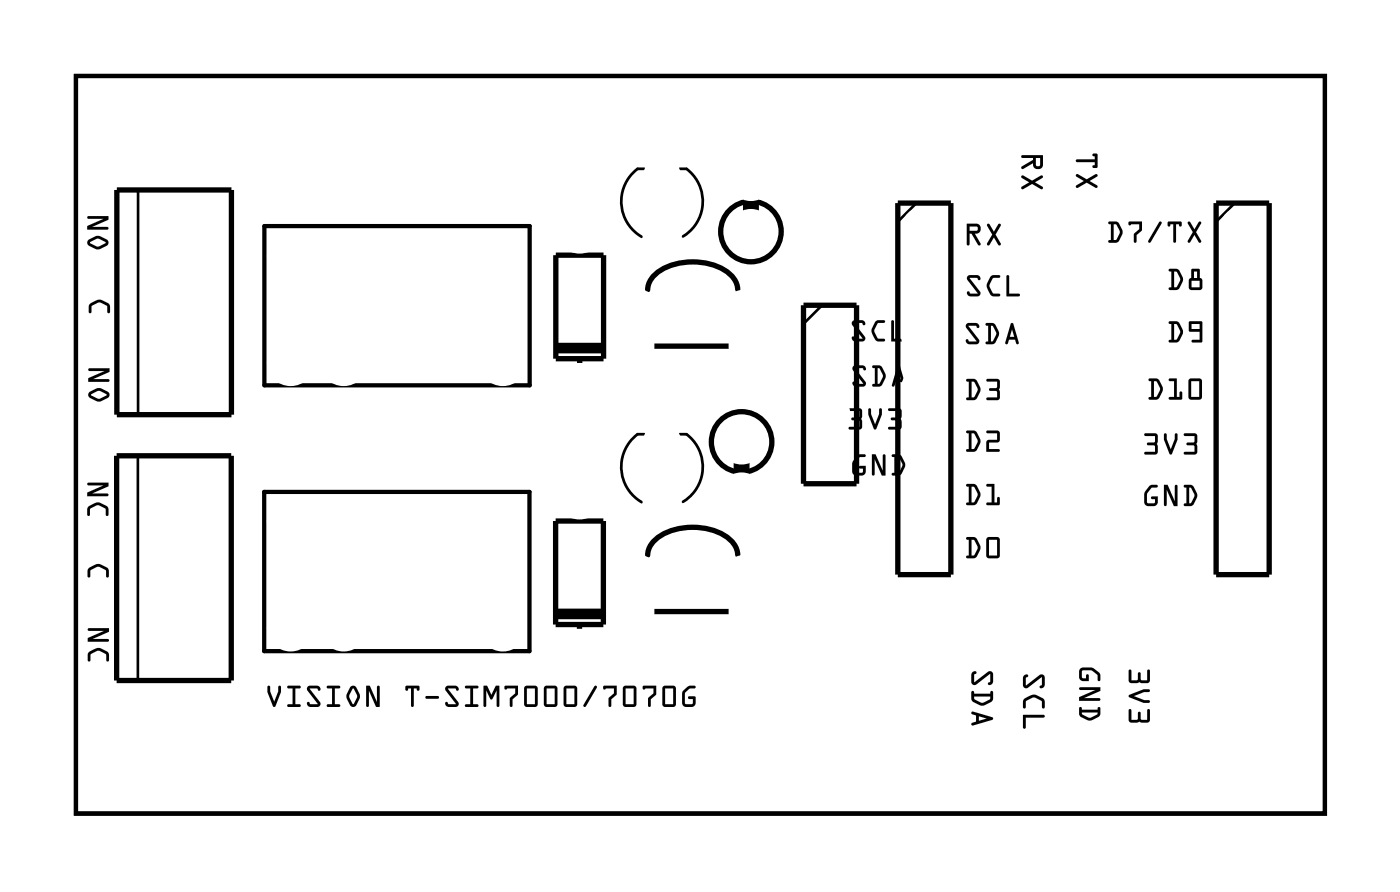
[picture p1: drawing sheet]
<svg xmlns="http://www.w3.org/2000/svg" width="67mm" height="43mm" viewBox="0 0 67 43" stroke-linecap="round" stroke-linejoin="round" font-family="sans-serif">
<path d="M3.6 3.6h59.8v35.3h-59.8zM12.7 10.8h12.7v7.6h-12.7zM12.6 23.5h12.7v7.7h-12.7z" fill="none" stroke="#000" stroke-width=".2"/>
<g fill="#000">
<path d="M4.3 14.5l.4-.2 .2 .1 .3 .2 .1 .3h-.2v-.3l-.3-.1-.4 .1v.3l-.1 .1zM35.7 9.6h.5v.5h-.5zM4.3 27.2l.3-.2h.2l.4 .2v.4h-.1v-.3l-.4-.2-.4 .2v.3h-.1zM35.3 22.2h.5v.5h-.5z"/>
<path d="M3.6 3.6h59.8v35.3h-59.8zM3.6 3.6v35.3h59.8v-35.3z"/>
<path d="M4.2 10.4l1-.1v.2l-.8 .4h.7h.1l-1 .1v-.2l.8-.3h-.8zM4.2 11.5l.5-.2 .4 .2a.17 .17 0 0 1 0 .3l-.5 .1-.4-.2zM4.3 11.6l.4 .2 .4-.2-.4-.2z"/>
<path d="M4.2 10.4l1-.1v.2l-.8 .4h.7h.1l-1 .1v-.2l.8-.3h-.8zM4.2 10.4v.1h.8l-.8 .3v.2l1-.1h-.1h-.7l.8-.4v-.2zM4.2 11.5l.6-.2 .3 .2 .1 .2-.4 .2h-.2l-.4-.2zM4.2 11.5v.2l.4 .2h.2l.4-.2-.1-.2-.3-.2zM4.3 11.6l.4 .2 .4-.2-.4-.2zM4.3 11.6l.4-.2 .4 .2-.4 .2z"/>
<path d="M4.2 17.6h1v.2l-.7 .3h.7v.1l-1 .1v-.2l.8-.3h-.7zM4.3 18.8l.4-.2 .4 .1a.17 .17 0 0 1 0 .3l-.4 .2-.4-.2zM4.4 18.9l.3 .2 .4-.2-.4-.2z"/>
<path d="M4.2 17.6h1v.2l-.7 .3h.7v.1l-1 .1v-.2l.8-.3h-.7zM4.2 17.6l.1 .2h.7l-.8 .3v.2l1-.1v-.1h-.7l.7-.3v-.2zM4.3 18.8l.4-.2 .4 .1a.17 .17 0 0 1 0 .3l-.4 .2-.4-.2zM4.3 18.8v.2l.4 .2h.2l.3-.3v-.1l-.4-.2zM4.4 18.9l.3 .2 .4-.2-.4-.2zM4.4 18.9l.3-.2 .4 .2-.4 .2z"/>
<path d="M4.3 14.5l.4-.2 .2 .1 .3 .2 .1 .3h-.2v-.3l-.3-.1-.4 .1v.3l-.1 .1zM4.3 14.5v.5l.1-.1v-.3l.4-.1 .3 .1v.3h.2l-.1-.3-.3-.2-.2-.1z"/>
<path d="M40.8 15.4l.5-.1 .1 .1v.2l-.1-.1h-.4l.5 .6-.1 .2h-.3l-.2-.1v-.1l.2 .1h.3l-.5-.6zM40.8 15.4v.2l.5 .6h-.3l-.2-.1v.1l.2 .1h.3l.1-.2-.5-.6h.4l.1 .1v-.2l-.1-.1zM41.9 15.4h.5h-.1l-.3 .1-.1 .3 .1 .4h.3v.1h-.3l-.2-.3-.1-.2zM41.9 15.4l-.2 .4 .1 .2 .2 .3h.3v-.1h-.3l-.1-.4 .1-.3 .3-.1h.1zM42.7 15.3l.1 .1v.8h.5v.1h-.6zM42.7 15.3v1h.6v-.1h-.5v-.8z"/>
<path d="M40.8 15.4l.5-.1 .1 .1v.2l-.1-.1h-.4l.5 .6-.1 .2h-.3l-.2-.1v-.1l.2 .1h.3l-.5-.6zM41.9 15.4l.4-.1 .1 .1-.4 .1-.1 .3 .1 .4h.4l-.1 .1h-.2a.6 .6 0 0 1-.3-.6zM42.7 15.3l.1 .1v.8h.5v.1h-.6z"/>
<path d="M40.9 17.5h.4l.1 .1v.1l-.1-.1h-.4l.6 .7-.1 .2h-.4l-.2-.1 .1-.1 .1 .1h.3l-.5-.7zM40.9 17.5l-.1 .2 .5 .7h-.3l-.1-.1-.1 .1 .2 .1h.4l.1-.2-.6-.7h.4l.1 .1v-.1l-.1-.1zM41.8 17.5h.4l.2 .4v.2l-.3 .4h-.3l.1-.1v-.8h-.1zM41.8 17.5v.1h.1v.8l-.1 .1h.3l.3-.4v-.2l-.2-.4zM42 17.6l.1 .8 .2-.4-.2-.3zM42 17.6l.1 .1 .2 .3-.2 .4zM43 17.5h.1l.2 1-.1-.2h-.3l-.1 .2h-.1zM43 17.5l-.3 1h.1l.1-.2h.3l.1 .2-.2-1zM43 17.8l-.1 .3h.2zM43 17.8l.1 .3h-.2z"/>
<path d="M40.9 17.5h.4l.1 .1v.1l-.1-.1h-.4l.6 .7-.1 .2h-.4l-.2-.1 .1-.1 .1 .1h.3l-.5-.7zM41.8 17.5h.4a.6 .6 0 0 1 0 .9l-.1 .1h-.3l.1-.1v-.8h-.1zM42 17.6l.1 .8 .2-.4-.2-.3zM43 17.5h.1l.2 1-.1-.2h-.3l-.1 .2h-.1zM43 17.8l-.1 .3h.2z"/>
<path d="M46.3 15.5h.4l.2 .1-.1 .1-.1-.1h-.3l.5 .7-.1 .2h-.4l-.2-.1 .1-.2 .1 .1h.4l-.5-.6zM46.3 15.5v.2l.5 .6h-.4l-.1-.1v.2l.1 .1h.4l.1-.2-.5-.7h.3l.1 .1 .1-.1-.2-.1zM47.2 15.5h.4l.2 .4v.2l-.3 .4-.3-.1 .1-.1v-.7h-.1zM47.2 15.5v.1h.1v.7l-.1 .1 .3 .1 .3-.4v-.3l-.2-.3zM47.4 15.6l.1 .7 .2-.3-.2-.4zM47.4 15.6h.1l.2 .4-.2 .3zM48.4 15.5h.1l.2 1-.1-.2h-.3l-.1 .1h-.1zM48.4 15.5l-.3 .9 .1 .1 .1-.2h.3l.1 .2-.2-1zM48.5 15.8l-.2 .3h.3zM48.5 15.8l.1 .3h-.3z"/>
<path d="M46.3 15.5h.4l.2 .1-.1 .1-.1-.1h-.3l.5 .7-.1 .2h-.4l-.2-.1 .1-.2 .1 .1h.4l-.5-.6zM47.2 15.5h.4a.6 .6 0 0 1 .1 .9l-.2 .1-.3-.1 .1-.1v-.7h-.1zM47.4 15.6l.1 .7 .2-.3-.2-.4zM48.4 15.5h.1l.2 1-.1-.2h-.3l-.1 .1h-.1zM48.5 15.8l-.2 .3h.3z"/>
<path d="M46.3 13.2h.5l.1 .1v.1l-.1-.1h-.4l.5 .7v.2h-.4l-.2-.1 .1-.2 .1 .2 .3-.1-.5-.6zM46.3 13.2v.2l.5 .6-.3 .1-.1-.2-.1 .2 .2 .1h.4v-.2l-.5-.7h.4l.1 .1v-.1l-.1-.1zM47.4 13.2h.5l-.1 .1h-.3l-.1 .4 .1 .3 .3 .1v.1h-.3l-.2-.4-.1-.2zM47.4 13.2l-.1 .3a.6 .6 0 0 0 .3 .7h.2l.1-.1-.4-.1-.1-.4 .1-.3 .4-.1h-.1zM48.2 13.2h.1v.9h.5v.1h-.6zM48.2 13.2v1h.6v-.1h-.5v-.9z"/>
<path d="M46.3 13.2h.5l.1 .1v.1l-.1-.1h-.4l.5 .7v.2h-.4l-.2-.1 .1-.2 .1 .2 .3-.1-.5-.6zM47.4 13.2h.4h.1l-.4 .1-.1 .3 .1 .4 .4 .1-.1 .1h-.2a.6 .6 0 0 1-.3-.7zM48.2 13.2h.1v.9h.5v.1h-.6z"/>
<path d="M46.5 18.3v.7h.1l.2-.4-.1-.3zM46.3 18.1l.4 .1a.6 .6 0 0 1 .1 .8l-.2 .2-.3-.1 .1-.1v-.7l-.1-.1zM47.2 18.1h.5l.2 .1v.8l-.1 .1h-.6l.1-.1h.4v-.3l-.3-.1h.3v-.3h-.4z"/>
<path d="M46.5 18.3v.7h.1l.2-.4-.1-.3zM46.5 18.3h.2l.1 .3-.2 .4h-.1zM46.3 18.1l.4 .1 .2 .3v.3l-.2 .3h-.4l.1-.1v-.7l-.1-.1zM46.3 18.2l.1 .1v.7l-.1 .1 .3 .1 .2-.2a.6 .6 0 0 0-.1-.8zM47.2 18.1h.5l.2 .1v.8l-.1 .1h-.6l.1-.1h.4v-.3l-.4-.1h.4v-.3h-.4zM47.2 18.2l.1 .1h.4v.3h-.3l.3 .1v.3h-.4l-.1 .1h.6l.1-.1v-.8l-.2-.1z"/>
<path d="M46.4 10.8v.2h.4v-.2zM46.3 10.7h.4a.24 .24 0 0 1 .3 .3 .24 .24 0 0 1-.3 .2l.2 .5h-.1l-.3-.5h-.1v.5h-.1zM47.3 10.7h.1l.2 .4 .2-.4h.1l-.2 .5 .2 .5-.3-.3-.2 .3h-.1l.2-.5z"/>
<path d="M46.4 10.8v.2h.4v-.2zM46.4 10.8h.4v.2h-.4zM46.3 10.7h.4a.24 .24 0 0 1 .3 .3 .24 .24 0 0 1-.3 .2l.2 .5h-.1l-.3-.5h-.1v.5h-.1zM46.3 10.7v1h.1v-.5h.1l.3 .5h.1l-.2-.5 .2-.1a.25 .25 0 0 0-.2-.4zM47.3 10.7h.1l.2 .4 .2-.4h.1l-.2 .5 .2 .5-.3-.3-.2 .3h-.1l.2-.5zM47.3 10.7l.2 .5-.2 .5h.1l.2-.3 .3 .3-.2-.5 .2-.5h-.1l-.2 .4-.2-.4z"/>
<path d="M49.6 7.6v.3h.2v-.3zM49.6 7.6h.2v.4l-.2-.1zM48.9 7.4h1v.5a.24 .24 0 0 1-.2 .2 .24 .24 0 0 1-.2-.2v-.1l-.6 .3v-.1l.6-.3v-.1h-.6zM48.9 7.4v.2h.6v.1l-.6 .3v.1l.6-.3v.2a.25 .25 0 0 0 .4-.1v-.5zM48.9 8.4l.5 .2 .5-.2v.1l-.4 .2 .4 .3-.1 .1-.4-.3-.5 .3v-.2l.4-.2-.4-.2zM48.9 8.4v.1l.4 .2-.4 .2v.2l.5-.3 .4 .3 .1-.1-.4-.3 .4-.2v-.1l-.5 .2z"/>
<path d="M49.6 7.6v.3l.2 .1v-.4zM48.9 7.4h1v.5a.24 .24 0 0 1-.2 .2 .24 .24 0 0 1-.2-.3l-.6 .3v-.1l.6-.3v-.1h-.6zM48.9 8.4l.5 .2 .5-.2v.1l-.4 .2 .4 .3-.1 .1-.4-.3-.5 .3v-.2l.4-.2-.4-.2z"/>
<path d="M51.5 7.6h.9l-.1-.2h.2v.6h-.2l.1-.1v-.1h-.8zM51.5 8.3l.5 .3 .5-.3v.2l-.3 .2 .3 .3-.5-.3-.5 .3v-.1l.4-.2-.4-.2z"/>
<path d="M51.5 7.6h.9l-.1-.2h.2v.6h-.2l.1-.1v-.1h-.8zM51.5 7.6l.1 .2h.8v.1l-.1 .1h.2v-.6h-.2l.1 .1v.1zM51.5 8.3l.5 .3 .5-.3v.2l-.3 .2 .3 .3-.5-.3-.5 .3v-.1l.4-.2-.4-.2zM51.5 8.3v.2l.4 .2-.4 .2v.1l.5-.3 .5 .3-.3-.3 .3-.2v-.2l-.5 .3z"/>
<path d="M53.3 10.7v.8h.1l.2-.4-.1-.3zM53.1 10.6h.4a.6 .6 0 0 1 .1 .9l-.2 .1h-.3l.1-.1v-.8h-.1zM54 10.6h.7v.4l-.3 .2v.4h-.1v-.4l.2-.2v-.3l-.4 .1zM55.5 10.6h.1v.1l-.6 .9v-.1zM55.9 10.6h.7l-.1 .2-.2-.1v.9h-.1v-.9l-.3 .1zM56.9 10.6h.1l.2 .4 .2-.4h.1l-.2 .5 .2 .4v.1l-.3-.4-.2 .4h-.1l.2-.5z"/>
<path d="M53.3 10.7v.8h.1l.2-.4-.1-.3zM53.3 10.7l.2 .1 .1 .3-.2 .4h-.1zM53.1 10.6h.4l.2 .4v.2l-.2 .4h-.4l.1-.1v-.8h-.1zM53.1 10.6v.1h.1v.8l-.1 .1h.3l.2-.1a.6 .6 0 0 0-.1-.9zM54 10.6h.7v.4l-.3 .2v.4h-.1v-.4l.2-.2v-.3l-.4 .1zM54 10.6l.1 .2 .4-.1v.3l-.2 .2v.4h.1v-.4l.3-.2v-.4zM55.5 10.6h.1v.1l-.6 .9v-.1zM55.5 10.6l-.5 .9v.1l.6-.9v-.1zM55.9 10.6h.7l-.1 .2-.2-.1v.9h-.1v-.9l-.3 .1zM55.9 10.6v.2l.3-.1v.9h.1v-.9l.2 .1 .1-.2zM56.9 10.6h.1l.2 .4 .2-.4h.1l-.2 .5 .2 .4v.1l-.3-.4-.2 .4h-.1l.2-.5zM56.9 10.6l.2 .5-.2 .5h.1l.2-.4 .3 .4v-.1l-.2-.4 .2-.5h-.1l-.2 .4-.2-.4z"/>
<path d="M55.2 18.2v.8h.1l.2-.4-.1-.3zM55 18.1h.4a.6 .6 0 0 1 .1 .9l-.2 .1h-.3l.1-.1v-.8h-.1zM56 18.1h.3v.9h.2v-.2l.1-.1v.4h-.6v-.1h.2v-.8h-.2zM57 18.2v.8h.4v-.8zM56.9 18.1h.5l.1 .1v.8v.1h-.5l-.1-.1z"/>
<path d="M55.2 18.2v.8h.1l.2-.4-.1-.3zM55.2 18.2l.2 .1 .1 .3-.2 .4h-.1zM55 18.1h.4l.2 .4v.3l-.2 .3h-.4l.1-.1v-.8h-.1zM55 18.1v.1h.1v.8l-.1 .1h.3l.2-.1a.6 .6 0 0 0-.1-.9zM56 18.1h.3v.9h.2v-.2l.1-.1v.4h-.6v-.1h.2v-.8h-.2zM56 18.1v.1h.2v.8h-.2v.1h.6v-.4l-.1 .1v.2h-.2v-.9zM57 18.2v.8h.4v-.8zM57 18.2h.4v.8h-.4zM56.9 18.1h.5l.1 .1v.8v.1h-.5l-.1-.1zM56.9 18.1v.9l.1 .1h.5v-.1v-.8l-.1-.1z"/>
<path d="M56.2 13v.7h.1l.2-.3-.1-.4zM56 12.9h.4a.6 .6 0 0 1 .1 .9l-.2 .1-.3-.1 .1-.1v-.7h-.1zM57 13.4v.3h.4v-.3zM57.2 13v.3h.1v-.3zM57.1 12.9h.3v.4l.2 .1-.1 .5h-.5l-.1-.1z"/>
<path d="M56.2 13v.7h.1l.2-.3-.1-.4zM56.2 13h.2l.1 .4-.2 .4h-.1zM56 12.9h.4l.2 .3v.3l-.2 .4-.4-.1 .1-.1v-.7h-.1zM56 12.9v.1h.1v.8h-.1l.3 .1 .2-.1a.6 .6 0 0 0-.1-.9zM57 13.4v.3h.4v-.3zM57 13.4h.4v.4h-.4zM57.2 13v.3h.1v-.3zM57.2 13h.1v.3h-.1zM57.1 12.9h.3v.4l.2 .1-.1 .5h-.5l-.1-.1zM57.1 12.9l-.2 .9 .1 .1h.5l.1-.5-.2-.1v-.4z"/>
<path d="M56.2 15.5v.8h.1l.2-.4-.1-.4zM56 15.4h.4a.6 .6 0 0 1 .1 .9l-.2 .1h-.3l.1-.1v-.8h-.1zM56.9 15.4h.7l-.1 1h-.4v-.1h.3v-.4h-.5zM57 15.5v.2h.4v-.2z"/>
<path d="M56.2 15.5v.8h.1l.2-.4-.1-.4zM56.2 15.5h.2l.1 .4-.2 .4h-.1zM56 15.4h.4l.2 .3v.3l-.2 .4h-.4l.1-.1v-.8h-.1zM56 15.4v.1h.1v.8l-.1 .1h.3l.2-.1a.6 .6 0 0 0-.1-.9zM56.9 15.4h.7l-.1 1h-.5l.1-.1h.3v-.4h-.5zM56.9 15.4v.5h.5v.4h-.3v.1h.4l.1-1zM57 15.5v.2h.4v-.2zM57 15.5h.4v.2h-.4z"/>
<path d="M4.2 23.1h1v.2l-.8 .3h.7l.1 .1h-1v-.1l.8-.4h-.8zM4.2 24.2l.4-.2 .2 .1 .4 .2v.4h-.1v-.4l-.4-.1-.4 .1v.4h-.1z"/>
<path d="M4.2 23.1h1v.2l-.8 .3h.7l.1 .1h-1v-.1l.8-.4h-.8zM4.2 23.1v.1h.8l-.8 .4v.1h1l-.1-.1h-.7l.8-.3v-.2zM4.2 24.2l.4-.2 .2 .1 .4 .2v.4h-.1v-.4l-.4-.1-.4 .1v.4h-.1zM4.2 24.2v.5h.1v-.4l.4-.1 .4 .1v.4h.1v-.4l-.4-.2h-.2z"/>
<path d="M4.2 30.1h1v.1l-.8 .4h.8v.1h-1v-.2l.8-.3h-.7zM4.3 31.2l.3-.2h.2l.4 .2v.4h-.1v-.3l-.4-.2-.4 .2v.3l-.1 .1z"/>
<path d="M4.2 30.1h1v.1l-.8 .4h.8v.1h-1v-.2l.8-.3h-.7zM4.2 30.1l.1 .1h.7l-.8 .3v.2h1v-.1h-.8l.8-.4v-.1zM4.3 31.2l.3-.2h.2l.4 .2v.4h-.1v-.3l-.4-.2-.4 .2v.3l-.1 .1zM4.3 31.2l-.1 .5 .1-.1v-.3l.4-.2 .4 .2v.3h.1v-.4l-.4-.2h-.2z"/>
<path d="M4.3 27.2l.3-.2h.2l.4 .2v.4h-.1v-.3l-.4-.2-.4 .2v.3h-.1zM4.3 27.2l-.1 .4h.1v-.3l.4-.2 .4 .2v.3h.1v-.4l-.4-.2h-.2z"/>
<path d="M12.8 32.8l.1 .1 .2 .7 .2-.7h.1l.1 .2-.3 .7h-.1l-.3-.7zM12.8 32.8v.3l.3 .7h.1l.3-.7-.1-.2h-.1l-.2 .7-.2-.7zM13.8 32.8l.6 .1h-.3v.8h.3v.1h-.6v-.1h.2v-.8h-.2zM13.8 32.8v.1h.2v.8h-.2v.1h.6v-.1h-.3v-.8h.3zM14.7 32.9l.5-.1 .1 .1v.2l-.1-.2-.4 .1 .5 .6v.2h-.4l-.2-.1 .1-.1 .1 .1h.3l-.5-.6zM14.7 32.9v.2l.5 .6h-.3l-.1-.1-.1 .1 .2 .1h.4v-.2l-.5-.6 .4-.1 .1 .2v-.2l-.1-.1zM15.7 32.8l.6 .1h-.3v.8h.2l.1 .1h-.7l.1-.1h.2v-.8h-.2zM15.7 32.8v.1h.2v.8h-.2l-.1 .1h.6v-.1h-.2v-.8h.2h.1zM16.8 32.9h.2l.2 .4-.1 .4a.17 .17 0 0 1-.3 0l-.2-.4zM16.8 32.9l-.2 .5 .2 .4h.2l.2-.3v-.2l-.2-.4zM16.9 33l-.2 .3 .2 .4 .2-.4zM16.9 32.9l.2 .4-.2 .4-.2-.4zM17.5 32.8h.2l.3 .8v-.7h.2v.9h-.2l-.3-.8v.8h-.2zM17.5 32.8v1h.2v-.8l.3 .8h.2v-.9h-.2v.7l-.3-.8zM19.4 32.8l.7 .1-.1 .2-.2-.2v.9h-.1v-.9l-.3 .2zM19.4 32.8v.2l.3-.1v.9h.1v-.9l.2 .1 .1-.1zM20.4 33.3h.6v.1h-.6zM20.4 33.3v.1h.6v-.1zM21.4 32.9l.4-.1 .2 .1-.1 .2-.1-.2-.4 .1 .6 .6-.1 .2h-.4l-.2-.1 .1-.1 .1 .1h.3l-.5-.6zM21.4 32.9l-.1 .2 .5 .6h-.3l-.1-.1-.1 .1 .2 .1h.4l.1-.2-.6-.6 .4-.1 .1 .2v-.2l-.1-.1zM22.3 32.8l.6 .1h-.3v.8h.3v.1h-.6v-.1h.2v-.8h-.2zM22.3 32.8v.1h.2v.8h-.2v.1h.6v-.1h-.3v-.8h.3zM23.2 32.8h.1l.2 .5 .2-.5h.2v1h-.1v-.8l-.3 .5-.2-.5v.8h-.1zM23.2 32.8v1h.1v-.8l.2 .5 .3-.5v.8h.1v-1h-.2l-.2 .5-.2-.5zM24.2 32.8h.6v.4l-.3 .3v.3h-.1v-.4l.3-.2v-.3l-.5 .1zM24.2 32.8v.2l.5-.1v.3l-.3 .2v.4h.1v-.3l.3-.3v-.4zM25.2 32.9v.8h.4v-.8zM25.2 32.9h.4v.8h-.4zM25.1 32.9l.5-.1 .1 .1v.8v.1h-.5h-.1zM25.1 32.9v.8l.1 .1h.5v-.1v-.8l-.1-.1zM26.2 32.9v.8h.4v-.8zM26.2 32.9h.4v.8h-.4zM26.1 32.9l.5-.1 .1 .1v.8l-.1 .1h-.4h-.2zM26.1 32.9l-.1 .8 .2 .1h.4l.1-.1v-.8l-.1-.1zM27.1 32.9v.8h.4v-.8zM27.1 32.9h.4v.8h-.4zM27 32.9l.5-.1 .1 .1v.8v.1h-.5h-.1zM27 32.9v.8l.1 .1h.5v-.1v-.8l-.1-.1zM28.5 32.8l.1 .1-.6 .9-.1-.1zM28.5 32.8l-.6 .9 .1 .1 .6-.9-.1-.1zM28.9 32.8h.6v.4l-.2 .3-.1 .3h-.1v-.4l.3-.2v-.3l-.5 .1zM28.9 32.8v.2l.5-.1v.3l-.3 .2v.4h.1l.1-.3 .2-.3v-.4zM30 32.9v.8h.3v-.8zM30 32.9h.3v.8h-.3zM29.9 32.9l.4-.1 .2 .1v.8l-.1 .1h-.4h-.2zM29.9 32.9l-.1 .8 .2 .1h.4l.1-.1v-.8l-.2-.1zM30.8 32.8h.6v.4l-.2 .3-.1 .3h-.1v-.4l.3-.2v-.3l-.5 .1zM30.8 32.8v.2l.5-.1v.3l-.3 .2v.4h.1l.1-.3 .2-.3v-.4zM31.8 32.9v.8h.4v-.8zM31.8 32.9h.4v.8h-.4zM31.7 32.9l.5-.1 .2 .1v.8l-.1 .1h-.5h-.1zM31.8 32.9l-.1 .8 .1 .1h.5l.1-.1v-.8l-.2-.1zM32.7 33l.3-.2 .3 .1-.3 .1-.2 .2v.5h.4v-.2l-.2-.1v-.1l.3 .1v.3l-.1 .1h-.4l-.1-.1zM32.7 33.1v.6l.1 .1h.4l.1-.1v-.4h-.3v.1l.2 .1v.2h-.4v-.5l.2-.3h.3l-.1-.1a.49 .49 0 0 0-.5 .3z"/>
<path d="M12.8 32.8l.1 .1 .2 .7 .2-.7h.1l.1 .2-.3 .7h-.1l-.3-.7zM13.8 32.8l.6 .1h-.3v.8h.3v.1h-.6v-.1h.2v-.8h-.2zM14.7 32.9l.5-.1 .1 .1v.2l-.1-.2-.4 .1 .5 .6v.2h-.4l-.2-.1 .1-.1 .1 .1h.3l-.5-.6zM15.7 32.8l.6 .1h-.1h-.2v.8h.2v.1h-.6l.1-.1h.2v-.8h-.2zM16.8 32.9h.2l.2 .4-.1 .4a.17 .17 0 0 1-.3 0l-.2-.4zM16.9 33l-.2 .3 .2 .4 .2-.4zM17.5 32.8h.2l.3 .8v-.7h.2v.9h-.2l-.3-.8v.8h-.2zM19.4 32.8l.7 .1-.1 .2-.2-.2v.9h-.1v-.9l-.3 .2zM20.4 33.3h.6v.1h-.6zM21.4 32.9l.4-.1 .2 .1-.1 .2-.1-.2-.4 .1 .6 .6-.1 .2h-.4l-.2-.1 .1-.1 .1 .1h.3l-.5-.6zM22.3 32.8l.6 .1h-.3v.8h.3v.1h-.6v-.1h.2v-.8h-.2zM23.2 32.8h.1l.2 .5 .2-.5h.2v1h-.1v-.8l-.3 .5-.2-.5v.8h-.1zM24.2 32.8h.6v.4l-.3 .3v.3h-.1v-.4l.3-.2v-.3l-.5 .1zM25.2 32.9v.8h.4v-.8zM25.1 32.9l.5-.1 .1 .1v.8v.1h-.5h-.1zM26.2 32.9v.8h.4v-.8zM26.1 32.9l.5-.1 .1 .1v.8l-.1 .1h-.4h-.2zM27.1 32.9v.8h.4v-.8zM27 32.9l.5-.1 .1 .1v.8v.1h-.5h-.1zM28.5 32.8l.1 .1-.6 .9-.1-.1zM28.9 32.8h.6v.4l-.2 .3-.1 .3h-.1v-.4l.3-.2v-.3l-.5 .1zM30 32.9v.8h.3v-.8zM29.9 32.9l.4-.1 .2 .1v.8l-.1 .1h-.4h-.2zM30.8 32.8h.6v.4l-.2 .3-.1 .3h-.1v-.4l.3-.2v-.3l-.5 .1zM31.8 32.9v.8h.4v-.8zM31.7 32.9l.5-.1 .2 .1v.8l-.1 .1h-.5h-.1zM32.7 33.1a.48 .48 0 0 1 .6-.3v.1l-.3 .1-.2 .2v.5h.4v-.2l-.2-.1v-.1l.3 .1v.3l-.1 .1h-.4l-.1-.1z"/>
<path d="M40.6 19.6l.5-.1 .2 .1v.8l-.1 .1h-.6l.1-.1h.4v-.3l-.3-.1h.3v-.3h-.4zM40.6 19.6l.1 .1h.4v.3h-.3l.3 .1v.3h-.4l-.1 .1h.6l.1-.1v-.8l-.2-.1zM41.6 19.6h.1l.2 .7 .2-.7h.1v.2l-.3 .7h-.1l-.2-.7zM41.6 19.6v.2l.2 .7h.1l.3-.7v-.2h-.1l-.2 .7-.2-.7zM42.5 19.6l.5-.1 .2 .1v.8l-.1 .1h-.6l.1-.1h.4v-.3l-.4-.1h.4v-.3h-.4zM42.5 19.6l.1 .1h.4v.3h-.4l.4 .1v.3h-.4l-.1 .1h.6l.1-.1v-.8l-.2-.1z"/>
<path d="M40.6 19.6l.5-.1 .2 .1v.8l-.1 .1h-.6l.1-.1h.4v-.3l-.3-.1h.3v-.3h-.4zM41.6 19.6h.1l.2 .7 .2-.7h.1v.2l-.3 .7h-.1l-.2-.7zM42.5 19.6l.5-.1 .2 .1v.8l-.1 .1h-.6l.1-.1h.4v-.3l-.4-.1h.4v-.3h-.4z"/>
<path d="M41 21.8l.2-.1 .2 .1v.1h-.2l-.3 .3 .1 .4h.3v-.2h-.1l-.1-.1h.4l-.1 .3-.1 .1h-.4l-.1-.1v-.5zM41 21.8a.74 .74 0 0 0-.1 .9l.4 .1 .1-.2v-.3h-.3l.1 .1h.1v.2h-.4l.1-.5 .2-.2 .2-.1-.2-.1zM41.7 21.7h.2l.4 .8v-.7h.1v1h-.2l-.3-.8v.7h-.2zM41.7 21.7v1h.2v-.7l.3 .8h.2v-1h-.1v.7l-.4-.8zM42.7 21.8h.4l.2 .4v.2l-.2 .4-.4-.1 .1-.1v-.7h-.1zM42.7 21.8v.1h.1v.7l-.1 .1 .4 .1 .2-.4v-.3l-.2-.3zM43 21.9v.7l.2-.4-.1-.3zM42.9 21.9h.2l.1 .3-.2 .4z"/>
<path d="M41 21.8l.2-.1 .2 .1-.2 .1-.2 .2-.1 .5h.4v-.2h-.1l-.1-.1h.3v.3l-.1 .1-.3 .1-.2-.2a.7 .7 0 0 1 .2-.8zM41.7 21.7h.2l.4 .8v-.7h.1v1h-.2l-.3-.8v.7h-.2zM42.7 21.8h.4a.6 .6 0 0 1 .1 .9l-.1 .1-.4-.1 .1-.1v-.7h-.1zM43 21.9v.7l.2-.4-.1-.3z"/>
<path d="M46.5 25.8v.8h.1l.2-.4-.1-.3zM46.3 25.7h.4a.6 .6 0 0 1 .1 .9l-.2 .1h-.3l.1-.1v-.8h-.1zM47.4 25.8v.8h.3v-.8zM47.3 25.7h.4l.2 .1v.8l-.1 .1h-.4l-.2-.1z"/>
<path d="M46.5 25.8v.8h.1l.2-.4-.1-.3zM46.5 25.8l.2 .1 .1 .3-.2 .4h-.1zM46.3 25.7h.4l.2 .4v.2l-.2 .4h-.4l.1-.1v-.8h-.1zM46.3 25.7v.1h.1v.8l-.1 .1h.3l.2-.1a.6 .6 0 0 0-.1-.9zM47.4 25.8v.8h.3v-.8zM47.3 25.8h.4v.8h-.4zM47.3 25.7h.4l.2 .1v.8l-.1 .1h-.4l-.2-.1zM47.3 25.7l-.1 .9 .2 .1h.4l.1-.1v-.8l-.2-.1z"/>
<path d="M46.5 23.3v.7h.1l.2-.3-.1-.4zM46.3 23.2h.4a.6 .6 0 0 1 .1 .9l-.2 .1-.3-.1 .1-.1v-.7h-.1zM47.2 23.2h.4v.8h.1v-.2h.1v.4l-.6-.1 .1-.1h.2v-.7h-.2z"/>
<path d="M46.5 23.3v.7h.1l.2-.3-.1-.4zM46.5 23.3h.2l.1 .4-.2 .3h-.1zM46.3 23.2h.4l.2 .3v.3l-.2 .4-.4-.1 .1-.1v-.7h-.1zM46.3 23.2v.1h.1v.7l-.1 .1 .3 .1 .2-.1a.6 .6 0 0 0-.1-.9zM47.2 23.2h.4v.8h.1v-.2h.1v.4l-.6-.1 .1-.1h.2v-.7h-.2zM47.2 23.2l.1 .1h.2v.7l-.2 .1h-.1l.6 .1v-.4h-.1v.2h-.1v-.8z"/>
<path d="M46.5 20.7v.8h.1l.2-.4-.1-.3zM46.3 20.6h.4a.6 .6 0 0 1 .1 .9l-.2 .1h-.3l.1-.1v-.8h-.1zM47.2 20.6h.5l.2 .1-.1 .4-.4 .1v.3h.4v.1h-.6l.1-.5 .4-.1v-.3h-.4z"/>
<path d="M46.5 20.7v.8h.1l.2-.4-.1-.3zM46.5 20.7l.2 .1 .1 .3-.2 .4h-.1zM46.3 20.6h.4l.2 .4v.2l-.2 .4h-.4l.1-.1v-.8h-.1zM46.3 20.6v.1h.1v.8l-.1 .1h.3l.2-.1a.6 .6 0 0 0-.1-.9zM47.2 20.6h.5l.2 .1-.1 .4-.4 .1v.3h.4v.1h-.6l.1-.5 .4-.1v-.3h-.4zM47.2 20.6l.1 .1h.4v.3l-.4 .1-.1 .5h.6v-.1h-.4v-.3l.4-.1 .1-.4-.2-.1z"/>
<path d="M46.6 32.2h.1l-.1 .1 .1 .3 .6-.5h.2v.2v.4l-.1 .1-.1-.1 .1-.1v-.3l-.7 .5h-.1l-.1-.2zM46.6 33.3l.1 .2 .3 .1 .4-.2v-.1zM46.5 33.1h.1v.1h.8l.1-.1v.4a.61 .61 0 0 1-.9 .1l-.1-.1zM46.9 34.3v.2l.3-.1zM46.5 34.1l1 .2v.1l-1 .3v-.1l.2-.1v-.3h-.2z"/>
<path d="M46.6 32.2h.1l-.1 .1 .1 .3 .6-.5h.2v.2v.4l-.1 .1-.1-.1 .1-.1v-.3l-.7 .5h-.1l-.1-.2zM46.6 32.2l-.1 .4 .1 .2h.1l.7-.5v.3l-.1 .1 .1 .1 .1-.1v-.4v-.2h-.2l-.6 .6-.1-.4 .1-.1zM46.6 33.3l.1 .2 .3 .1 .4-.2v-.1zM46.6 33.3h.8v.1l-.4 .2-.3-.1zM46.5 33.1h.1v.1h.8l.1-.1v.4l-.3 .2h-.3l-.4-.2zM46.5 33.1v.4l.1 .1a.61 .61 0 0 0 .9-.1v-.4l-.1 .1h-.8v-.1zM46.9 34.3v.2l.3-.1zM46.9 34.3l.3 .1-.3 .1zM46.5 34.1l1 .2v.1l-1 .3v-.1l.2-.1v-.3h-.2zM46.5 34.1v.1h.2v.3l-.2 .1v.1l1-.3v-.1z"/>
<path d="M49 32.3h.2l-.1 .2v.3l.7-.5h.1l.1 .1v.4l-.1 .1h-.1l.1-.1v-.4l-.7 .5h-.1l-.1-.1zM49 33.4l.4-.1h.2l.4 .2v.4h-.1v-.3l-.4-.2-.4 .2v.3h-.1zM49 34.2h1v.1h-.9l-.1 .6v-.1z"/>
<path d="M49 32.3h.2l-.1 .2v.3l.7-.5h.1l.1 .1v.4l-.1 .1h-.1l.1-.1v-.4l-.7 .5h-.1l-.1-.1zM49 32.3v.5l.1 .1h.1l.7-.5v.4l-.1 .1h.1l.1-.1v-.4l-.1-.1h-.1l-.7 .5v-.3l.1-.2zM49 33.4l.4-.2 .2 .1 .4 .2v.4h-.1l-.1-.4-.3-.1-.4 .2v.3h-.1zM49 33.4v.5h.1v-.3l.4-.2 .4 .2v.3h.1v-.4l-.4-.2h-.2zM49 34.2h1v.1h-.9l-.1 .6v-.1zM49 34.2v.6v.1l.1-.6h.9v-.1z"/>
<path d="M51.7 32h.1a.64 .64 0 0 1 .9 .5l-.1 .1-.1-.3-.2-.2h-.4l-.1 .3 .2 .1v-.2h.1v.3h-.3l-.1-.2zM51.7 32.9h1v.2l-.8 .3h.7l.1 .1h-1v-.1l.7-.4h-.7zM51.7 33.9h.1v.1h.8v-.2l.1 .4a.6 .6 0 0 1-.9 .1l-.1-.1zM51.8 34.1v.1l.4 .2 .4-.3z"/>
<path d="M51.7 32h.7l.3 .2v.4h-.1l-.1-.3-.2-.2h-.4l-.1 .3 .2 .1v-.2h.1v.3h-.3l-.1-.2zM51.7 32v.4l.1 .2h.3v-.3h-.1v.2l-.2-.1v-.3h.5l.2 .2 .1 .3 .1-.3-.1-.1a.74 .74 0 0 0-.9-.2zM51.7 32.9h1v.2l-.8 .3h.7l.1 .1h-1v-.1l.7-.4h-.7zM51.7 32.9v.1h.7l-.7 .4v.1h1l-.1-.1h-.7l.8-.3v-.2zM51.7 33.9h.1v.1h.8v-.2l.1 .4-.4 .3h-.2l-.4-.2zM51.7 33.9v.3l.3 .3h.3l.4-.3-.1-.4v.2h-.8v-.1zM51.8 34.1v.1l.4 .2 .3-.3zM51.8 34.1h.8l-.4 .3-.4-.2z"/>
<path d="M54.1 32.1h.1v.5l.3-.1v-.3l.1 .3 .3 .1v-.5l.1-.1v.6l-.1 .1h-.8l-.1-.1zM54 33.3l.8-.3h.2v.1l-.7 .2 .7 .2 .1 .1h-.3l-.7-.2zM54.1 33.9l.1 .1v.4h.3v-.3l.1 .3h.3v-.4l.1-.1v.6l-.1 .1h-.8l-.1-.2z"/>
<path d="M54.1 32.1h.1v.5l.3-.1v-.3l.1 .3 .3 .1v-.5l.1-.1v.6l-.1 .1h-.8l-.1-.1zM54.1 32.1l-.1 .5 .1 .1h.8l.1-.1v-.6l-.1 .1v.5l-.3-.1-.1-.3v.3l-.3 .1v-.5zM54 33.3l.8-.3h.2v.1l-.7 .2 .7 .2 .1 .1h-.3l-.7-.2zM54 33.3l.1 .1 .7 .2h.2v-.1l-.7-.2 .7-.2v-.1h-.2zM54.1 33.9l.1 .1v.4h.3v-.3l.1 .3h.3v-.4l.1-.1v.6l-.1 .1h-.8l-.1-.2zM54.1 34l-.1 .4 .1 .2h.8l.1-.1v-.6l-.1 .1v.5l-.3-.1-.1-.3v.3l-.3 .1v-.5z"/>
<path d="M55 23.3l.2-.1h.2v.1h-.3l-.2 .4 .1 .4 .3-.1v-.1h-.2v-.1h.3v.3l-.1 .1h-.4l-.1-.1v-.5zM55 23.3a.74 .74 0 0 0-.2 .9h.4l.2-.1v-.3h-.3v.1h.2v.2l-.4-.1v-.4l.2-.3h.3l-.2-.1zM55.7 23.2h.2l.3 .8v-.7l.2-.1v1h-.2l-.3-.8v.8h-.2zM55.7 23.2v1h.2v-.8l.3 .8h.2v-1l-.2 .1v.7l-.3-.8zM56.7 23.2h.4l.2 .4v.2l-.3 .4h-.3l.1-.1v-.8h-.1zM56.7 23.2v.1h.1v.8l-.1 .1h.3l.3-.4v-.2l-.2-.4zM56.9 23.3l.1 .8 .2-.4-.2-.3zM56.9 23.3l.1 .1 .2 .3-.2 .4z"/>
<path d="M54.8 20.8l.5-.1 .1 .1v.8l-.1 .1h-.5v-.1h.5v-.3l-.4-.1h.4v-.3h-.5zM54.8 20.8v.1h.5v.3h-.4l.4 .1v.3h-.5v.1h.5l.1-.1v-.8l-.1-.1zM55.7 20.8h.2l.2 .7 .1-.7h.2v.2l-.3 .7h-.1l-.3-.7zM55.7 20.8v.2l.3 .7h.1l.3-.7v-.2h-.1l-.2 .7-.2-.7zM56.7 20.8l.5-.1 .1 .1v.8l-.1 .1h-.5v-.1h.5v-.3l-.4-.1h.4v-.3h-.5zM56.7 20.8v.1h.5v.3h-.4l.4 .1v.3h-.5v.1h.5l.1-.1v-.8l-.1-.1z"/>
<path d="M55 23.3l.2-.1 .2 .1h-.3l-.2 .3v.4l.4 .1v-.2h-.2v-.1h.3v.3l-.1 .1h-.3l-.2-.2a.7 .7 0 0 1 .2-.7zM55.7 23.2h.2l.3 .8v-.7l.2-.1v1h-.2l-.3-.8v.8h-.2zM56.7 23.2h.4a.6 .6 0 0 1 .1 .9l-.2 .1h-.3l.1-.1v-.8h-.1zM56.9 23.3l.1 .8 .2-.4-.2-.3z"/>
<path d="M54.8 20.8l.5-.1 .1 .1v.8l-.1 .1h-.5v-.1h.5v-.3l-.4-.1h.4v-.3h-.5zM55.7 20.8h.2l.2 .7 .2-.7h.1v.2l-.3 .7h-.1l-.3-.7zM56.7 20.8l.5-.1 .1 .1v.8l-.1 .1h-.5v-.1h.5v-.3l-.4-.1h.4v-.3h-.5z"/>
</g>
<g fill="none" stroke="#000" stroke-width=".25">
<path d="M5.6 9.1h5.5v10.7h-5.5zM26.6 12.2h2.3v5h-2.3zM27.8 12v.2M27.8 17.2v.3M31.3 16.6h3.6M35.3 13.9a1.92 1.92 0 0 0-2.1-1.4 2.34 2.34 0 0 0-2.1 1l-.1 .4M35.7 9.6h.5v.5h-.5zM38.5 14.6h2.5v8.5h-2.5zM43 9.7h2.5v17.8h-2.5zM58.2 9.7h2.6v17.8h-2.6zM5.6 21.8h5.5v10.8h-5.5zM26.6 24.9h2.3v5h-2.3z"/>
<path d="M27.7 24.8v.1M27.7 29.9v.3M31.3 29.3h3.6M35.3 22.2h.5v.5h-.5zM35.3 26.6a1.92 1.92 0 0 0-2.1-1.4 2.34 2.34 0 0 0-2.1 1l-.1 .4"/>
<circle cx="36" cy="11.1" r="1.45"/>
<circle cx="35.5" cy="21.1" r="1.45"/>
</g>
<path d="M26.6 16.7h2.3M26.6 29.4h2.3" fill="none" stroke="#000" stroke-width=".51"/>
<path d="M6.6 9.1v10.7M30.8 8.1a.97 .97 0 0 0-.9 .8 1.95 1.95 0 0 0 .8 2.4M32.5 8.1h.4a1.95 1.95 0 0 1-.2 3.2M39.4 14.6l-.9 .9M43.9 9.7l-.9 .9M59.1 9.7l-.9 .9M6.6 21.8v10.8M30.8 20.8a.97 .97 0 0 0-.9 .8 1.95 1.95 0 0 0 .8 2.4M32.5 20.8h.4a1.95 1.95 0 0 1-.2 3.2" fill="none" stroke="#000" stroke-width=".13"/>
<path d="M27 17.8h1.5v1.5h-1.5z" fill="#fff"/>
<path d="M27 17.8h1.5v1.5h-1.5z" fill="none" stroke="#fff" stroke-width=".76" stroke-linecap="butt"/>
<circle cx="27.8" cy="18.5" r=".79" fill="#fff"/>
<circle cx="27.8" cy="18.5" r=".79" fill="none" stroke="#fff" stroke-width=".76" stroke-linecap="butt"/>
<circle cx="27.8" cy="11" r=".79" fill="#fff"/>
<circle cx="27.8" cy="11" r=".79" fill="none" stroke="#fff" stroke-width=".76" stroke-linecap="butt"/>
<path d="M27 30.5h1.5v1.6h-1.5z" fill="#fff"/>
<path d="M27 30.5h1.5v1.6h-1.5z" fill="none" stroke="#fff" stroke-width=".76" stroke-linecap="butt"/>
<circle cx="27.7" cy="31.3" r=".79" fill="#fff"/>
<circle cx="27.7" cy="31.3" r=".79" fill="none" stroke="#fff" stroke-width=".76" stroke-linecap="butt"/>
<circle cx="27.7" cy="23.7" r=".79" fill="#fff"/>
<circle cx="27.7" cy="23.7" r=".79" fill="none" stroke="#fff" stroke-width=".76" stroke-linecap="butt"/>
<circle cx="31.7" cy="11" r=".6" fill="#fff"/>
<circle cx="31.7" cy="11" r=".6" fill="none" stroke="#fff" stroke-width=".65" stroke-linecap="butt"/>
<path d="M31.1 10.4h1.2v1.2h-1.2z" fill="#fff"/>
<path d="M31.1 10.4h1.2v1.2h-1.2z" fill="none" stroke="#fff" stroke-width=".65" stroke-linecap="butt"/>
<circle cx="31.7" cy="8.5" r=".6" fill="#fff"/>
<circle cx="31.7" cy="8.5" r=".6" fill="none" stroke="#fff" stroke-width=".65" stroke-linecap="butt"/>
<circle cx="31.7" cy="23.7" r=".6" fill="#fff"/>
<circle cx="31.7" cy="23.7" r=".6" fill="none" stroke="#fff" stroke-width=".65" stroke-linecap="butt"/>
<path d="M31.1 23.1h1.2v1.2h-1.2z" fill="#fff"/>
<path d="M31.1 23.1h1.2v1.2h-1.2z" fill="none" stroke="#fff" stroke-width=".65" stroke-linecap="butt"/>
<circle cx="31.7" cy="21.2" r=".6" fill="#fff"/>
<circle cx="31.7" cy="21.2" r=".6" fill="none" stroke="#fff" stroke-width=".65" stroke-linecap="butt"/>
<circle cx="36" cy="8.5" r=".7" fill="#fff"/>
<circle cx="36" cy="8.5" r=".7" fill="none" stroke="#fff" stroke-width=".76" stroke-linecap="butt"/>
<circle cx="36" cy="11.1" r=".7" fill="#fff"/>
<circle cx="36" cy="11.1" r=".7" fill="none" stroke="#fff" stroke-width=".76" stroke-linecap="butt"/>
<circle cx="35.5" cy="21.1" r=".7" fill="#fff"/>
<circle cx="35.5" cy="21.1" r=".7" fill="none" stroke="#fff" stroke-width=".76" stroke-linecap="butt"/>
<circle cx="35.5" cy="23.7" r=".7" fill="#fff"/>
<circle cx="35.5" cy="23.7" r=".7" fill="none" stroke="#fff" stroke-width=".76" stroke-linecap="butt"/>
<circle cx="13.9" cy="12.1" r=".64" fill="#fff"/>
<circle cx="13.9" cy="12.1" r=".64" fill="none" stroke="#fff" stroke-width=".51"/>
<circle cx="16.5" cy="12.1" r=".64" fill="#fff"/>
<circle cx="16.5" cy="12.1" r=".64" fill="none" stroke="#fff" stroke-width=".51"/>
<circle cx="24.1" cy="12.1" r=".64" fill="#fff"/>
<circle cx="24.1" cy="12.1" r=".64" fill="none" stroke="#fff" stroke-width=".51"/>
<circle cx="24.1" cy="17.2" r=".64" fill="#fff"/>
<circle cx="24.1" cy="17.2" r=".64" fill="none" stroke="#fff" stroke-width=".51"/>
<circle cx="16.5" cy="17.2" r=".64" fill="#fff"/>
<circle cx="16.5" cy="17.2" r=".64" fill="none" stroke="#fff" stroke-width=".51"/>
<circle cx="13.9" cy="17.2" r=".64" fill="#fff"/>
<circle cx="13.9" cy="17.2" r=".64" fill="none" stroke="#fff" stroke-width=".51"/>
<circle cx="13.9" cy="24.8" r=".64" fill="#fff"/>
<circle cx="13.9" cy="24.8" r=".64" fill="none" stroke="#fff" stroke-width=".51"/>
<circle cx="16.5" cy="24.8" r=".64" fill="#fff"/>
<circle cx="16.5" cy="24.8" r=".64" fill="none" stroke="#fff" stroke-width=".51"/>
<circle cx="24.1" cy="24.8" r=".64" fill="#fff"/>
<circle cx="24.1" cy="24.8" r=".64" fill="none" stroke="#fff" stroke-width=".51"/>
<circle cx="24.1" cy="29.9" r=".64" fill="#fff"/>
<circle cx="24.1" cy="29.9" r=".64" fill="none" stroke="#fff" stroke-width=".51"/>
<circle cx="16.5" cy="29.9" r=".64" fill="#fff"/>
<circle cx="16.5" cy="29.9" r=".64" fill="none" stroke="#fff" stroke-width=".51"/>
<circle cx="13.9" cy="29.9" r=".64" fill="#fff"/>
<circle cx="13.9" cy="29.9" r=".64" fill="none" stroke="#fff" stroke-width=".51"/>
<circle cx="35.6" cy="27.6" r=".7" fill="#fff"/>
<circle cx="35.6" cy="27.6" r=".7" fill="none" stroke="#fff" stroke-width=".76" stroke-linecap="butt"/>
<circle cx="33.1" cy="27.6" r=".7" fill="#fff"/>
<circle cx="33.1" cy="27.6" r=".7" fill="none" stroke="#fff" stroke-width=".76" stroke-linecap="butt"/>
<circle cx="30.6" cy="27.6" r=".7" fill="#fff"/>
<circle cx="30.6" cy="27.6" r=".7" fill="none" stroke="#fff" stroke-width=".76" stroke-linecap="butt"/>
<circle cx="35.6" cy="14.9" r=".7" fill="#fff"/>
<circle cx="35.6" cy="14.9" r=".7" fill="none" stroke="#fff" stroke-width=".76" stroke-linecap="butt"/>
<circle cx="33.1" cy="14.9" r=".7" fill="#fff"/>
<circle cx="33.1" cy="14.9" r=".7" fill="none" stroke="#fff" stroke-width=".76" stroke-linecap="butt"/>
<circle cx="30.6" cy="14.9" r=".7" fill="#fff"/>
<circle cx="30.6" cy="14.9" r=".7" fill="none" stroke="#fff" stroke-width=".76" stroke-linecap="butt"/>
<path d="M8.1 29.9h1.5v1.6h-1.5z" fill="#fff"/>
<path d="M8.1 29.9h1.5v1.6h-1.5z" fill="none" stroke="#fff" stroke-width=".76" stroke-linecap="butt"/>
<circle cx="8.8" cy="30.7" r=".76" fill="#fff"/>
<circle cx="8.8" cy="30.7" r=".76" fill="none" stroke="#fff" stroke-width=".76" stroke-linecap="butt"/>
<circle cx="8.8" cy="27.2" r=".76" fill="#fff"/>
<circle cx="8.8" cy="27.2" r=".76" fill="none" stroke="#fff" stroke-width=".76" stroke-linecap="butt"/>
<circle cx="8.8" cy="23.7" r=".76" fill="#fff"/>
<circle cx="8.8" cy="23.7" r=".76" fill="none" stroke="#fff" stroke-width=".76" stroke-linecap="butt"/>
<path d="M8.1 17.2h1.5v1.5h-1.5z" fill="#fff"/>
<path d="M8.1 17.2h1.5v1.5h-1.5z" fill="none" stroke="#fff" stroke-width=".76" stroke-linecap="butt"/>
<circle cx="8.8" cy="18" r=".76" fill="#fff"/>
<circle cx="8.8" cy="18" r=".76" fill="none" stroke="#fff" stroke-width=".76" stroke-linecap="butt"/>
<circle cx="8.8" cy="14.5" r=".76" fill="#fff"/>
<circle cx="8.8" cy="14.5" r=".76" fill="none" stroke="#fff" stroke-width=".76" stroke-linecap="butt"/>
<circle cx="8.8" cy="11" r=".76" fill="#fff"/>
<circle cx="8.8" cy="11" r=".76" fill="none" stroke="#fff" stroke-width=".76" stroke-linecap="butt"/>
<circle cx="59.7" cy="5.9" r=".74" fill="#fff"/>
<circle cx="59.7" cy="5.9" r=".74" fill="none" stroke="#fff" stroke-width=".76" stroke-linecap="butt"/>
<circle cx="57.1" cy="5.9" r=".74" fill="#fff"/>
<circle cx="57.1" cy="5.9" r=".74" fill="none" stroke="#fff" stroke-width=".76" stroke-linecap="butt"/>
<circle cx="54.6" cy="5.9" r=".74" fill="#fff"/>
<circle cx="54.6" cy="5.9" r=".74" fill="none" stroke="#fff" stroke-width=".76" stroke-linecap="butt"/>
<circle cx="52" cy="5.9" r=".74" fill="#fff"/>
<circle cx="52" cy="5.9" r=".74" fill="none" stroke="#fff" stroke-width=".76" stroke-linecap="butt"/>
<circle cx="49.5" cy="5.9" r=".74" fill="#fff"/>
<circle cx="49.5" cy="5.9" r=".74" fill="none" stroke="#fff" stroke-width=".76" stroke-linecap="butt"/>
<circle cx="47" cy="5.9" r=".74" fill="#fff"/>
<circle cx="47" cy="5.9" r=".74" fill="none" stroke="#fff" stroke-width=".76" stroke-linecap="butt"/>
<circle cx="44.4" cy="5.9" r=".74" fill="#fff"/>
<circle cx="44.4" cy="5.9" r=".74" fill="none" stroke="#fff" stroke-width=".76" stroke-linecap="butt"/>
<circle cx="41.9" cy="5.9" r=".74" fill="#fff"/>
<circle cx="41.9" cy="5.9" r=".74" fill="none" stroke="#fff" stroke-width=".76" stroke-linecap="butt"/>
<circle cx="39.3" cy="5.9" r=".74" fill="#fff"/>
<circle cx="39.3" cy="5.9" r=".74" fill="none" stroke="#fff" stroke-width=".76" stroke-linecap="butt"/>
<circle cx="36.8" cy="5.9" r=".74" fill="#fff"/>
<circle cx="36.8" cy="5.9" r=".74" fill="none" stroke="#fff" stroke-width=".76" stroke-linecap="butt"/>
<circle cx="34.3" cy="5.9" r=".74" fill="#fff"/>
<circle cx="34.3" cy="5.9" r=".74" fill="none" stroke="#fff" stroke-width=".76" stroke-linecap="butt"/>
<circle cx="31.7" cy="5.9" r=".74" fill="#fff"/>
<circle cx="31.7" cy="5.9" r=".74" fill="none" stroke="#fff" stroke-width=".76" stroke-linecap="butt"/>
<circle cx="29.2" cy="5.9" r=".74" fill="#fff"/>
<circle cx="29.2" cy="5.9" r=".74" fill="none" stroke="#fff" stroke-width=".76" stroke-linecap="butt"/>
<circle cx="26.6" cy="5.9" r=".74" fill="#fff"/>
<circle cx="26.6" cy="5.9" r=".74" fill="none" stroke="#fff" stroke-width=".76" stroke-linecap="butt"/>
<circle cx="24.1" cy="5.9" r=".74" fill="#fff"/>
<circle cx="24.1" cy="5.9" r=".74" fill="none" stroke="#fff" stroke-width=".76" stroke-linecap="butt"/>
<circle cx="21.6" cy="5.9" r=".74" fill="#fff"/>
<circle cx="21.6" cy="5.9" r=".74" fill="none" stroke="#fff" stroke-width=".76" stroke-linecap="butt"/>
<circle cx="59.7" cy="5.9" r=".74" fill="#fff"/>
<circle cx="59.7" cy="5.9" r=".74" fill="none" stroke="#fff" stroke-width=".76" stroke-linecap="butt"/>
<circle cx="57.1" cy="5.9" r=".74" fill="#fff"/>
<circle cx="57.1" cy="5.9" r=".74" fill="none" stroke="#fff" stroke-width=".76" stroke-linecap="butt"/>
<circle cx="54.6" cy="5.9" r=".74" fill="#fff"/>
<circle cx="54.6" cy="5.9" r=".74" fill="none" stroke="#fff" stroke-width=".76" stroke-linecap="butt"/>
<circle cx="52" cy="5.9" r=".74" fill="#fff"/>
<circle cx="52" cy="5.9" r=".74" fill="none" stroke="#fff" stroke-width=".76" stroke-linecap="butt"/>
<circle cx="49.5" cy="5.9" r=".74" fill="#fff"/>
<circle cx="49.5" cy="5.9" r=".74" fill="none" stroke="#fff" stroke-width=".76" stroke-linecap="butt"/>
<circle cx="47" cy="5.9" r=".74" fill="#fff"/>
<circle cx="47" cy="5.9" r=".74" fill="none" stroke="#fff" stroke-width=".76" stroke-linecap="butt"/>
<circle cx="44.4" cy="5.9" r=".74" fill="#fff"/>
<circle cx="44.4" cy="5.9" r=".74" fill="none" stroke="#fff" stroke-width=".76" stroke-linecap="butt"/>
<circle cx="41.9" cy="5.9" r=".74" fill="#fff"/>
<circle cx="41.9" cy="5.9" r=".74" fill="none" stroke="#fff" stroke-width=".76" stroke-linecap="butt"/>
<circle cx="39.3" cy="5.9" r=".74" fill="#fff"/>
<circle cx="39.3" cy="5.9" r=".74" fill="none" stroke="#fff" stroke-width=".76" stroke-linecap="butt"/>
<circle cx="36.8" cy="5.9" r=".74" fill="#fff"/>
<circle cx="36.8" cy="5.9" r=".74" fill="none" stroke="#fff" stroke-width=".76" stroke-linecap="butt"/>
<circle cx="34.3" cy="5.9" r=".74" fill="#fff"/>
<circle cx="34.3" cy="5.9" r=".74" fill="none" stroke="#fff" stroke-width=".76" stroke-linecap="butt"/>
<circle cx="31.7" cy="5.9" r=".74" fill="#fff"/>
<circle cx="31.7" cy="5.9" r=".74" fill="none" stroke="#fff" stroke-width=".76" stroke-linecap="butt"/>
<circle cx="29.2" cy="5.9" r=".74" fill="#fff"/>
<circle cx="29.2" cy="5.9" r=".74" fill="none" stroke="#fff" stroke-width=".76" stroke-linecap="butt"/>
<circle cx="26.6" cy="5.9" r=".74" fill="#fff"/>
<circle cx="26.6" cy="5.9" r=".74" fill="none" stroke="#fff" stroke-width=".76" stroke-linecap="butt"/>
<circle cx="24.1" cy="5.9" r=".74" fill="#fff"/>
<circle cx="24.1" cy="5.9" r=".74" fill="none" stroke="#fff" stroke-width=".76" stroke-linecap="butt"/>
<circle cx="21.6" cy="5.9" r=".74" fill="#fff"/>
<circle cx="21.6" cy="5.9" r=".74" fill="none" stroke="#fff" stroke-width=".76" stroke-linecap="butt"/>
<circle cx="39.7" cy="15.9" r=".6" fill="#fff"/>
<circle cx="39.7" cy="15.9" r=".6" fill="none" stroke="#fff" stroke-width=".76" stroke-linecap="butt"/>
<circle cx="39.7" cy="17.9" r=".6" fill="#fff"/>
<circle cx="39.7" cy="17.9" r=".6" fill="none" stroke="#fff" stroke-width=".76" stroke-linecap="butt"/>
<circle cx="39.7" cy="19.9" r=".6" fill="#fff"/>
<circle cx="39.7" cy="19.9" r=".6" fill="none" stroke="#fff" stroke-width=".76" stroke-linecap="butt"/>
<circle cx="39.7" cy="21.9" r=".6" fill="#fff"/>
<circle cx="39.7" cy="21.9" r=".6" fill="none" stroke="#fff" stroke-width=".76" stroke-linecap="butt"/>
<circle cx="59.7" cy="36.4" r=".74" fill="#fff"/>
<circle cx="59.7" cy="36.4" r=".74" fill="none" stroke="#fff" stroke-width=".76" stroke-linecap="butt"/>
<circle cx="57.1" cy="36.4" r=".74" fill="#fff"/>
<circle cx="57.1" cy="36.4" r=".74" fill="none" stroke="#fff" stroke-width=".76" stroke-linecap="butt"/>
<circle cx="54.6" cy="36.4" r=".74" fill="#fff"/>
<circle cx="54.6" cy="36.4" r=".74" fill="none" stroke="#fff" stroke-width=".76" stroke-linecap="butt"/>
<circle cx="52" cy="36.4" r=".74" fill="#fff"/>
<circle cx="52" cy="36.4" r=".74" fill="none" stroke="#fff" stroke-width=".76" stroke-linecap="butt"/>
<circle cx="49.5" cy="36.4" r=".74" fill="#fff"/>
<circle cx="49.5" cy="36.4" r=".74" fill="none" stroke="#fff" stroke-width=".76" stroke-linecap="butt"/>
<circle cx="47" cy="36.4" r=".74" fill="#fff"/>
<circle cx="47" cy="36.4" r=".74" fill="none" stroke="#fff" stroke-width=".76" stroke-linecap="butt"/>
<circle cx="44.4" cy="36.4" r=".74" fill="#fff"/>
<circle cx="44.4" cy="36.4" r=".74" fill="none" stroke="#fff" stroke-width=".76" stroke-linecap="butt"/>
<circle cx="41.9" cy="36.4" r=".74" fill="#fff"/>
<circle cx="41.9" cy="36.4" r=".74" fill="none" stroke="#fff" stroke-width=".76" stroke-linecap="butt"/>
<circle cx="39.3" cy="36.4" r=".74" fill="#fff"/>
<circle cx="39.3" cy="36.4" r=".74" fill="none" stroke="#fff" stroke-width=".76" stroke-linecap="butt"/>
<circle cx="36.8" cy="36.4" r=".74" fill="#fff"/>
<circle cx="36.8" cy="36.4" r=".74" fill="none" stroke="#fff" stroke-width=".76" stroke-linecap="butt"/>
<circle cx="34.3" cy="36.4" r=".74" fill="#fff"/>
<circle cx="34.3" cy="36.4" r=".74" fill="none" stroke="#fff" stroke-width=".76" stroke-linecap="butt"/>
<circle cx="31.7" cy="36.4" r=".74" fill="#fff"/>
<circle cx="31.7" cy="36.4" r=".74" fill="none" stroke="#fff" stroke-width=".76" stroke-linecap="butt"/>
<circle cx="29.2" cy="36.4" r=".74" fill="#fff"/>
<circle cx="29.2" cy="36.4" r=".74" fill="none" stroke="#fff" stroke-width=".76" stroke-linecap="butt"/>
<circle cx="26.6" cy="36.4" r=".74" fill="#fff"/>
<circle cx="26.6" cy="36.4" r=".74" fill="none" stroke="#fff" stroke-width=".76" stroke-linecap="butt"/>
<circle cx="24.1" cy="36.4" r=".74" fill="#fff"/>
<circle cx="24.1" cy="36.4" r=".74" fill="none" stroke="#fff" stroke-width=".76" stroke-linecap="butt"/>
<circle cx="21.6" cy="36.4" r=".74" fill="#fff"/>
<circle cx="21.6" cy="36.4" r=".74" fill="none" stroke="#fff" stroke-width=".76" stroke-linecap="butt"/>
<circle cx="59.7" cy="36.4" r=".74" fill="#fff"/>
<circle cx="59.7" cy="36.4" r=".74" fill="none" stroke="#fff" stroke-width=".76" stroke-linecap="butt"/>
<circle cx="57.1" cy="36.4" r=".74" fill="#fff"/>
<circle cx="57.1" cy="36.4" r=".74" fill="none" stroke="#fff" stroke-width=".76" stroke-linecap="butt"/>
<circle cx="54.6" cy="36.4" r=".74" fill="#fff"/>
<circle cx="54.6" cy="36.4" r=".74" fill="none" stroke="#fff" stroke-width=".76" stroke-linecap="butt"/>
<circle cx="52" cy="36.4" r=".74" fill="#fff"/>
<circle cx="52" cy="36.4" r=".74" fill="none" stroke="#fff" stroke-width=".76" stroke-linecap="butt"/>
<circle cx="49.5" cy="36.4" r=".74" fill="#fff"/>
<circle cx="49.5" cy="36.4" r=".74" fill="none" stroke="#fff" stroke-width=".76" stroke-linecap="butt"/>
<circle cx="47" cy="36.4" r=".74" fill="#fff"/>
<circle cx="47" cy="36.4" r=".74" fill="none" stroke="#fff" stroke-width=".76" stroke-linecap="butt"/>
<circle cx="44.4" cy="36.4" r=".74" fill="#fff"/>
<circle cx="44.4" cy="36.4" r=".74" fill="none" stroke="#fff" stroke-width=".76" stroke-linecap="butt"/>
<circle cx="41.9" cy="36.4" r=".74" fill="#fff"/>
<circle cx="41.9" cy="36.4" r=".74" fill="none" stroke="#fff" stroke-width=".76" stroke-linecap="butt"/>
<circle cx="39.3" cy="36.4" r=".74" fill="#fff"/>
<circle cx="39.3" cy="36.4" r=".74" fill="none" stroke="#fff" stroke-width=".76" stroke-linecap="butt"/>
<circle cx="36.8" cy="36.4" r=".74" fill="#fff"/>
<circle cx="36.8" cy="36.4" r=".74" fill="none" stroke="#fff" stroke-width=".76" stroke-linecap="butt"/>
<circle cx="34.3" cy="36.4" r=".74" fill="#fff"/>
<circle cx="34.3" cy="36.4" r=".74" fill="none" stroke="#fff" stroke-width=".76" stroke-linecap="butt"/>
<circle cx="31.7" cy="36.4" r=".74" fill="#fff"/>
<circle cx="31.7" cy="36.4" r=".74" fill="none" stroke="#fff" stroke-width=".76" stroke-linecap="butt"/>
<circle cx="29.2" cy="36.4" r=".74" fill="#fff"/>
<circle cx="29.2" cy="36.4" r=".74" fill="none" stroke="#fff" stroke-width=".76" stroke-linecap="butt"/>
<circle cx="26.6" cy="36.4" r=".74" fill="#fff"/>
<circle cx="26.6" cy="36.4" r=".74" fill="none" stroke="#fff" stroke-width=".76" stroke-linecap="butt"/>
<circle cx="24.1" cy="36.4" r=".74" fill="#fff"/>
<circle cx="24.1" cy="36.4" r=".74" fill="none" stroke="#fff" stroke-width=".76" stroke-linecap="butt"/>
<circle cx="21.6" cy="36.4" r=".74" fill="#fff"/>
<circle cx="21.6" cy="36.4" r=".74" fill="none" stroke="#fff" stroke-width=".76" stroke-linecap="butt"/>
<circle cx="44.3" cy="11" r=".74" fill="#fff"/>
<circle cx="44.3" cy="11" r=".74" fill="none" stroke="#fff" stroke-width=".76" stroke-linecap="butt"/>
<circle cx="44.3" cy="13.5" r=".74" fill="#fff"/>
<circle cx="44.3" cy="13.5" r=".74" fill="none" stroke="#fff" stroke-width=".76" stroke-linecap="butt"/>
<circle cx="44.3" cy="16.1" r=".74" fill="#fff"/>
<circle cx="44.3" cy="16.1" r=".74" fill="none" stroke="#fff" stroke-width=".76" stroke-linecap="butt"/>
<circle cx="44.3" cy="18.6" r=".74" fill="#fff"/>
<circle cx="44.3" cy="18.6" r=".74" fill="none" stroke="#fff" stroke-width=".76" stroke-linecap="butt"/>
<circle cx="44.3" cy="21.1" r=".74" fill="#fff"/>
<circle cx="44.3" cy="21.1" r=".74" fill="none" stroke="#fff" stroke-width=".76" stroke-linecap="butt"/>
<circle cx="44.3" cy="23.7" r=".74" fill="#fff"/>
<circle cx="44.3" cy="23.7" r=".74" fill="none" stroke="#fff" stroke-width=".76" stroke-linecap="butt"/>
<circle cx="44.3" cy="26.2" r=".74" fill="#fff"/>
<circle cx="44.3" cy="26.2" r=".74" fill="none" stroke="#fff" stroke-width=".76" stroke-linecap="butt"/>
<circle cx="59.5" cy="11" r=".74" fill="#fff"/>
<circle cx="59.5" cy="11" r=".74" fill="none" stroke="#fff" stroke-width=".76" stroke-linecap="butt"/>
<circle cx="59.5" cy="13.5" r=".74" fill="#fff"/>
<circle cx="59.5" cy="13.5" r=".74" fill="none" stroke="#fff" stroke-width=".76" stroke-linecap="butt"/>
<circle cx="59.5" cy="16.1" r=".74" fill="#fff"/>
<circle cx="59.5" cy="16.1" r=".74" fill="none" stroke="#fff" stroke-width=".76" stroke-linecap="butt"/>
<circle cx="59.5" cy="18.6" r=".74" fill="#fff"/>
<circle cx="59.5" cy="18.6" r=".74" fill="none" stroke="#fff" stroke-width=".76" stroke-linecap="butt"/>
<circle cx="59.5" cy="21.1" r=".74" fill="#fff"/>
<circle cx="59.5" cy="21.1" r=".74" fill="none" stroke="#fff" stroke-width=".76" stroke-linecap="butt"/>
<circle cx="59.5" cy="23.7" r=".74" fill="#fff"/>
<circle cx="59.5" cy="23.7" r=".74" fill="none" stroke="#fff" stroke-width=".76" stroke-linecap="butt"/>
<circle cx="59.5" cy="26.2" r=".74" fill="#fff"/>
<circle cx="59.5" cy="26.2" r=".74" fill="none" stroke="#fff" stroke-width=".76" stroke-linecap="butt"/>
<circle cx="24.1" cy="30" r=".76" fill="#fff"/>
<circle cx="24.1" cy="30" r=".76" fill="none" stroke="#fff" stroke-width=".76" stroke-linecap="butt"/>
<circle cx="24.1" cy="25" r=".76" fill="#fff"/>
<circle cx="24.1" cy="25" r=".76" fill="none" stroke="#fff" stroke-width=".76" stroke-linecap="butt"/>
<circle cx="13.9" cy="25" r=".76" fill="#fff"/>
<circle cx="13.9" cy="25" r=".76" fill="none" stroke="#fff" stroke-width=".76" stroke-linecap="butt"/>
<circle cx="16.5" cy="25" r=".76" fill="#fff"/>
<circle cx="16.5" cy="25" r=".76" fill="none" stroke="#fff" stroke-width=".76" stroke-linecap="butt"/>
<circle cx="16.5" cy="30" r=".76" fill="#fff"/>
<circle cx="16.5" cy="30" r=".76" fill="none" stroke="#fff" stroke-width=".76" stroke-linecap="butt"/>
<circle cx="13.9" cy="30" r=".76" fill="#fff"/>
<circle cx="13.9" cy="30" r=".76" fill="none" stroke="#fff" stroke-width=".76" stroke-linecap="butt"/>
<circle cx="24.1" cy="17.3" r=".76" fill="#fff"/>
<circle cx="24.1" cy="17.3" r=".76" fill="none" stroke="#fff" stroke-width=".76" stroke-linecap="butt"/>
<circle cx="13.9" cy="12.3" r=".76" fill="#fff"/>
<circle cx="13.9" cy="12.3" r=".76" fill="none" stroke="#fff" stroke-width=".76" stroke-linecap="butt"/>
<circle cx="13.9" cy="17.3" r=".76" fill="#fff"/>
<circle cx="13.9" cy="17.3" r=".76" fill="none" stroke="#fff" stroke-width=".76" stroke-linecap="butt"/>
<circle cx="24.1" cy="12.3" r=".76" fill="#fff"/>
<circle cx="24.1" cy="12.3" r=".76" fill="none" stroke="#fff" stroke-width=".76" stroke-linecap="butt"/>
<circle cx="16.5" cy="17.3" r=".76" fill="#fff"/>
<circle cx="16.5" cy="17.3" r=".76" fill="none" stroke="#fff" stroke-width=".76" stroke-linecap="butt"/>
<circle cx="16.5" cy="12.3" r=".76" fill="#fff"/>
<circle cx="16.5" cy="12.3" r=".76" fill="none" stroke="#fff" stroke-width=".76" stroke-linecap="butt"/>
</svg>
